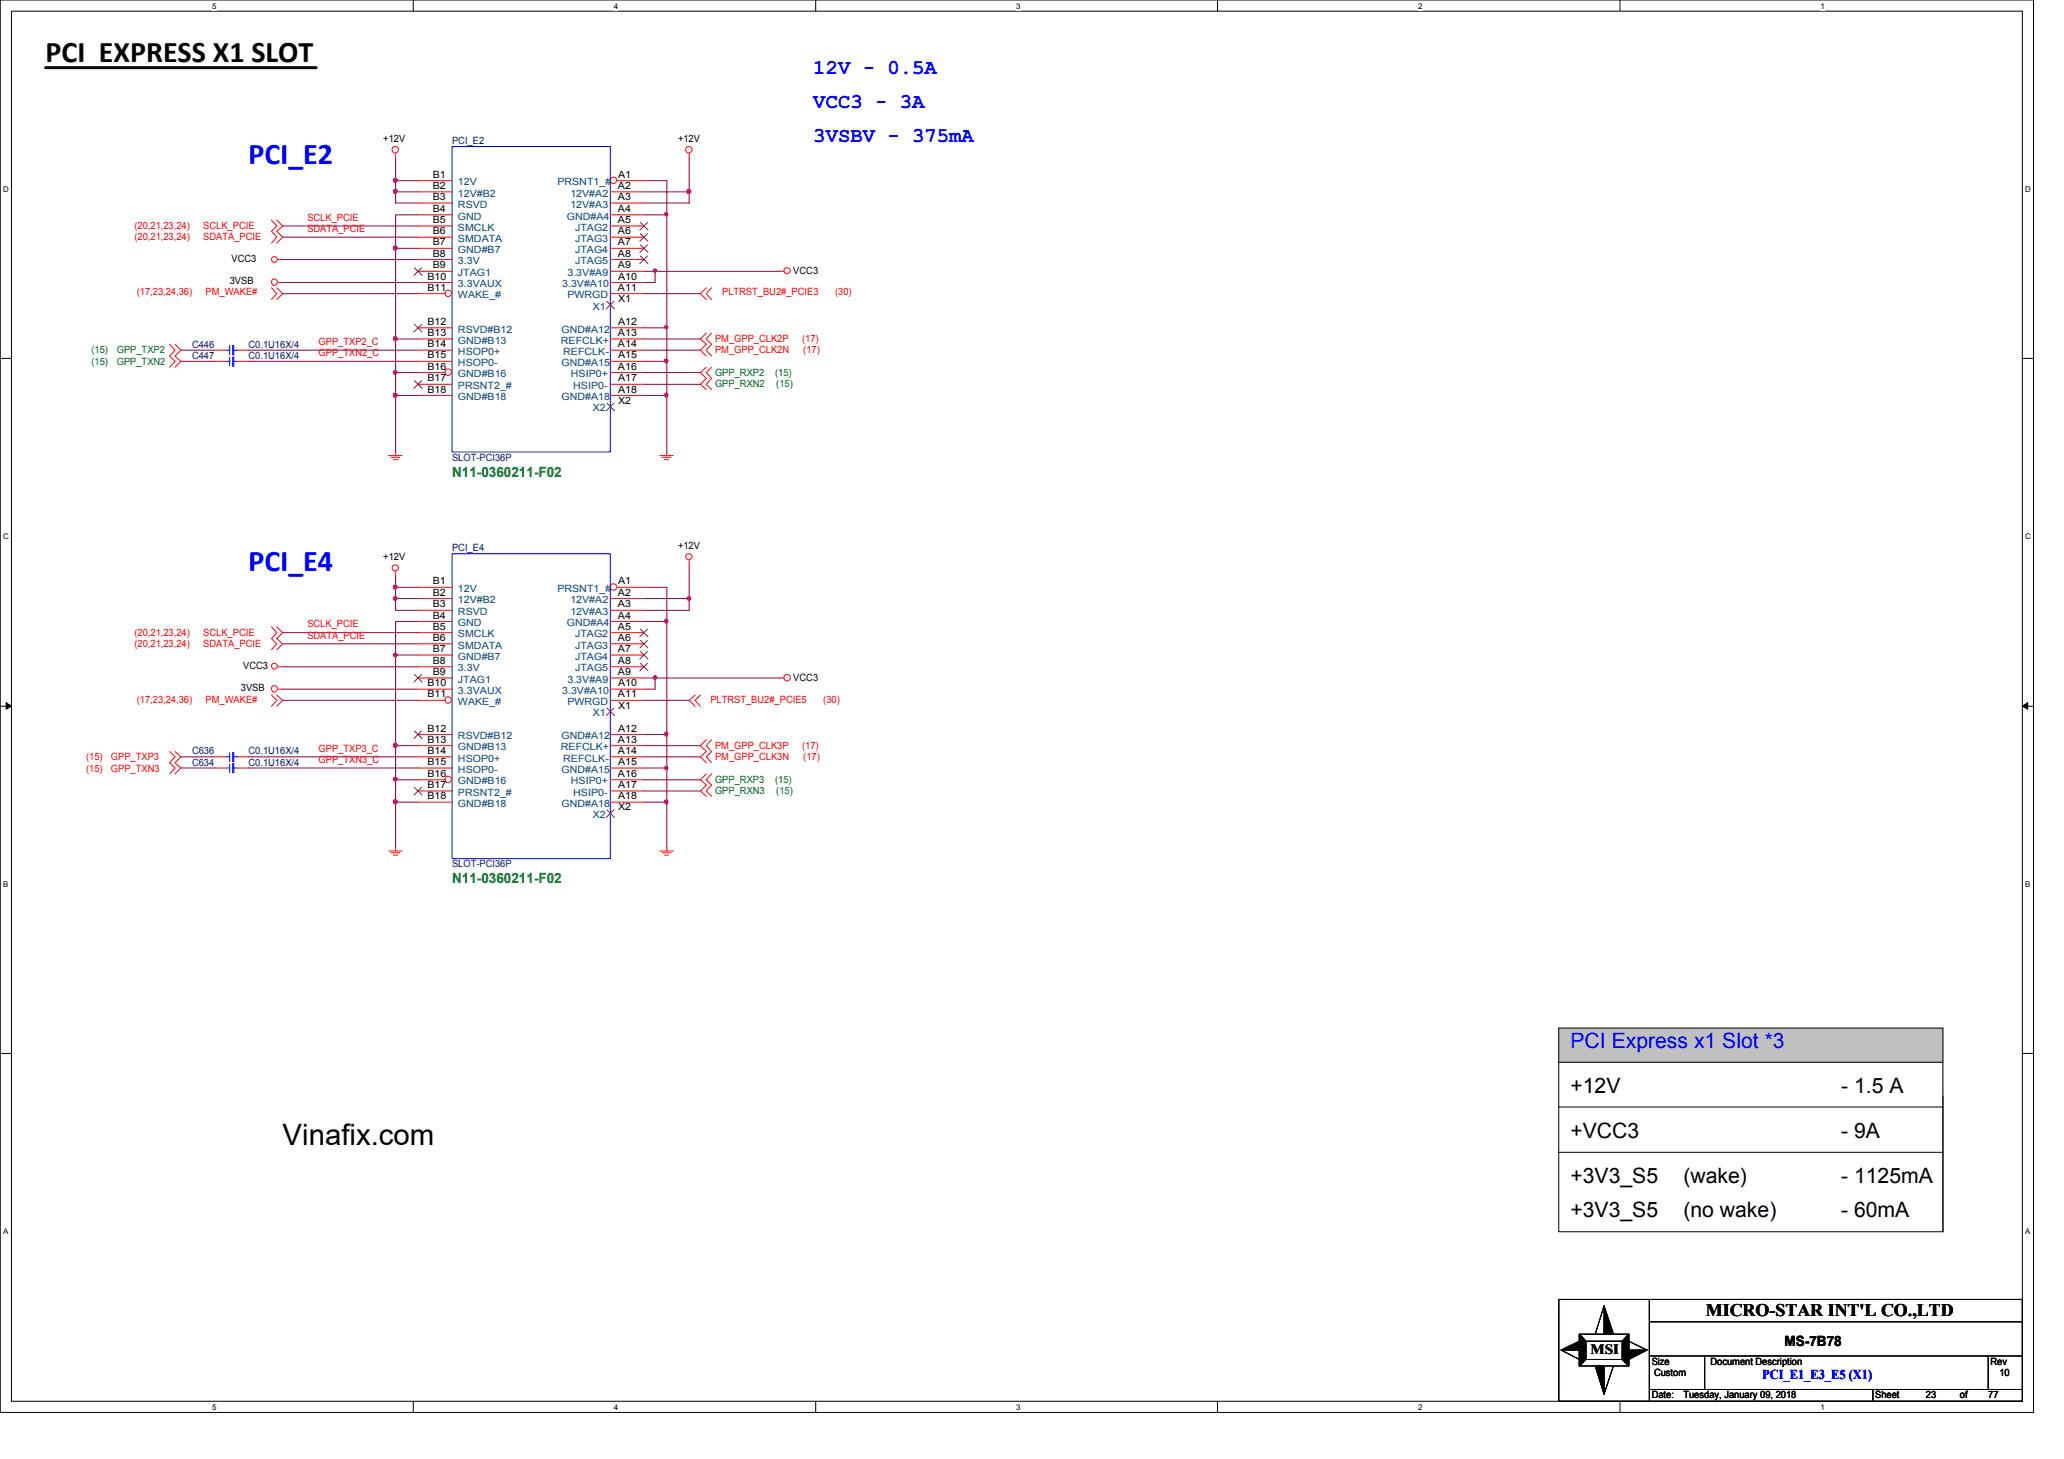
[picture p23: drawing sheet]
<svg xmlns="http://www.w3.org/2000/svg" width="297mm" height="210mm" viewBox="0 0 297 210" stroke-linecap="round" stroke-linejoin="round" font-family="sans-serif">
<defs><g id="words">
<text font-size="4.3" x="6.6" y="9">PCI EXPRESS X1 SLOT</text>
<g font-size="4.3" fill="#00f">
<text x="35.8" y="23.6">PCI_E2</text>
<text x="35.8" y="82.1">PCI_E4</text>
</g>
<text font-size="4.2" x="40.7" y="164.8">Vinafix.com</text>
<g font-size="3" fill="#00f">
<text x="117" y="10.7">12V - 0.5A</text>
<text x="117" y="15.5">VCC3 - 3A</text>
<text x="117" y="20.4">3VSBV - 375mA</text>
<text x="226" y="150.7">PCI Express x1 Slot *3</text>
</g>
<g font-size="3">
<text x="226" y="157.2">+12V</text>
<text x="265" y="157.2">- 1.5 A</text>
<text x="226" y="163.7">+VCC3</text>
<text x="265" y="163.7">- 9A</text>
<text x="226" y="170.2">+3V3_S5</text>
<text x="242.3" y="170.2">(wake)</text>
<text x="265" y="170.2">- 1125mA</text>
<text x="226" y="175.1">+3V3_S5</text>
<text x="242.3" y="175.1">(no wake)</text>
<text x="265" y="175.1">- 60mA</text>
</g>
<text font-size="2.5" x="245.5" y="189.3">MICRO-STAR INT'L CO.,LTD</text>
<g font-size="2" fill="#008000">
<text x="65.1" y="68.6">N11-0360211-F02</text>
<text x="65.1" y="127.1">N11-0360211-F02</text>
</g>
<g font-size="2">
<text x="228.9" y="194.7">MSI</text>
<text x="256.8" y="193.7">MS-7B78</text>
</g>
<text font-size="1.9" fill="#00f" x="253.6" y="198.4">PCI_E1_E3_E5 (X1)</text>
<g font-size="1.4">
<text x="55.2" y="20.4">+12V</text>
<text x="97.6" y="20.4">+12V</text>
<text x="62.3" y="25.6">B1</text>
<text x="62.3" y="27.2">B2</text>
<text x="62.3" y="28.8">B3</text>
<text x="88.9" y="27.2">A2</text>
<text x="88.9" y="28.8">A3</text>
<text x="88.9" y="25.6">A1</text>
<text x="62.3" y="30.5">B4</text>
<text x="62.3" y="32.1">B5</text>
<text x="62.3" y="33.7">B6</text>
<text x="62.3" y="35.3">B7</text>
<text x="88.9" y="30.5">A4</text>
<text x="88.9" y="32.1">A5</text>
<text x="88.9" y="33.7">A6</text>
<text x="88.9" y="35.3">A7</text>
<text x="33.1" y="40.9">3VSB</text>
<text x="33.3" y="37.7">VCC3</text>
<text x="61.5" y="40.2">B10</text>
<text x="61.5" y="41.8">B11</text>
<text x="62.3" y="36.9">B8</text>
<text x="62.3" y="38.6">B9</text>
<text x="88.9" y="36.9">A8</text>
<text x="88.9" y="38.6">A9</text>
<text x="88.9" y="41.8">A11</text>
<text x="88.9" y="40.2">A10</text>
<text x="114.2" y="39.5">VCC3</text>
<text x="61.5" y="46.7">B12</text>
<text x="88.9" y="46.7">A12</text>
<text x="88.9" y="43.4">X1</text>
<text x="61.5" y="48.3">B13</text>
<text x="61.5" y="50">B14</text>
<text x="61.5" y="51.6">B15</text>
<text x="61.5" y="53.2">B16</text>
<text x="88.9" y="48.3">A13</text>
<text x="88.9" y="50">A14</text>
<text x="88.9" y="53.2">A16</text>
<text x="88.9" y="51.6">A15</text>
<text x="61.5" y="54.9">B17</text>
<text x="61.5" y="56.5">B18</text>
<text x="88.9" y="54.9">A17</text>
<text x="88.9" y="56.5">A18</text>
<text x="88.9" y="58.1">X2</text>
<text x="55.2" y="80.6">+12V</text>
<text x="97.6" y="79">+12V</text>
<text x="62.3" y="84.1">B1</text>
<text x="62.3" y="85.7">B2</text>
<text x="62.3" y="87.4">B3</text>
<text x="62.3" y="89">B4</text>
<text x="88.9" y="85.7">A2</text>
<text x="88.9" y="87.4">A3</text>
<text x="88.9" y="89">A4</text>
<text x="88.9" y="84.1">A1</text>
<text x="62.3" y="90.6">B5</text>
<text x="62.3" y="92.2">B6</text>
<text x="62.3" y="93.8">B7</text>
<text x="62.3" y="95.5">B8</text>
<text x="88.9" y="90.6">A5</text>
<text x="88.9" y="92.2">A6</text>
<text x="88.9" y="93.8">A7</text>
<text x="88.9" y="95.5">A8</text>
<text x="34.7" y="99.4">3VSB</text>
<text x="35" y="96.2">VCC3</text>
<text x="61.5" y="98.7">B10</text>
<text x="61.5" y="100.3">B11</text>
<text x="62.3" y="97.1">B9</text>
<text x="88.9" y="97.1">A9</text>
<text x="88.9" y="100.3">A11</text>
<text x="88.9" y="98.7">A10</text>
<text x="88.9" y="101.9">X1</text>
<text x="114.2" y="98">VCC3</text>
<text x="61.5" y="105.2">B12</text>
<text x="61.5" y="106.8">B13</text>
<text x="88.9" y="106.8">A13</text>
<text x="88.9" y="105.2">A12</text>
<text x="61.5" y="108.5">B14</text>
<text x="61.5" y="110.1">B15</text>
<text x="61.5" y="111.8">B16</text>
<text x="61.5" y="113.4">B17</text>
<text x="88.9" y="108.5">A14</text>
<text x="88.9" y="111.8">A16</text>
<text x="88.9" y="110.1">A15</text>
<text x="88.9" y="113.4">A17</text>
<text x="61.5" y="115">B18</text>
<text x="88.9" y="115">A18</text>
<text x="88.9" y="116.6">X2</text>
<text x="237.7" y="196.3">Size</text>
<text x="238" y="198">Custom</text>
<text x="246.2" y="196.3">Document Description</text>
<text x="286.5" y="196.3">Rev</text>
<text x="287.7" y="198">10</text>
<text x="237.7" y="201.2">Date:</text>
<text x="242.3" y="201.2">Tuesday, January 09, 2018</text>
<text x="269.9" y="201.2">Sheet</text>
<text x="277.2" y="201.2">23</text>
<text x="282.1" y="201.2">of</text>
<text x="286.1" y="201.2">77</text>
</g>
<g font-size="1.4" fill="#000080">
<text x="65.1" y="20.7">PCI_E2</text>
<text x="27.6" y="51.6">C447</text>
<text x="27.6" y="50">C446</text>
<text x="35.8" y="51.6">C0.1U16X/4</text>
<text x="35.8" y="50">C0.1U16X/4</text>
<text x="65.1" y="66.3">SLOT-PCI36P</text>
<text x="65.1" y="79.2">PCI_E4</text>
<text x="27.6" y="110.2">C634</text>
<text x="27.6" y="108.5">C636</text>
<text x="35.8" y="110.2">C0.1U16X/4</text>
<text x="35.8" y="108.5">C0.1U16X/4</text>
<text x="65.1" y="124.8">SLOT-PCI36P</text>
</g>
<g font-size="1.4" fill="#004080">
<text x="65.9" y="26.7">12V</text>
<text x="65.9" y="28.3">12V#B2</text>
<text x="65.9" y="29.9">RSVD</text>
<text x="80.2" y="26.7">PRSNT1_#</text>
<text x="82.1" y="28.3">12V#A2</text>
<text x="82.1" y="29.9">12V#A3</text>
<text x="65.9" y="31.6">GND</text>
<text x="65.9" y="33.2">SMCLK</text>
<text x="65.9" y="34.8">SMDATA</text>
<text x="81.6" y="31.6">GND#A4</text>
<text x="82.8" y="33.2">JTAG2</text>
<text x="82.8" y="34.8">JTAG3</text>
<text x="65.9" y="36.4">GND#B7</text>
<text x="65.9" y="38">3.3V</text>
<text x="65.9" y="39.7">JTAG1</text>
<text x="65.9" y="41.3">3.3VAUX</text>
<text x="80.9" y="41.3">3.3V#A10</text>
<text x="81.7" y="39.7">3.3V#A9</text>
<text x="82.8" y="36.4">JTAG4</text>
<text x="82.8" y="38">JTAG5</text>
<text x="65.9" y="42.9">WAKE_#</text>
<text x="65.9" y="47.8">RSVD#B12</text>
<text x="80.8" y="47.8">GND#A12</text>
<text x="81.7" y="42.9">PWRGD</text>
<text x="85.3" y="44.5">X1</text>
<text x="65.9" y="49.4">GND#B13</text>
<text x="65.9" y="51.1">HSOP0+</text>
<text x="65.9" y="52.7">HSOP0-</text>
<text x="80.7" y="49.4">REFCLK+</text>
<text x="80.8" y="52.7">GND#A15</text>
<text x="81.1" y="51.1">REFCLK-</text>
<text x="65.9" y="54.3">GND#B16</text>
<text x="65.9" y="56">PRSNT2_#</text>
<text x="65.9" y="57.6">GND#B18</text>
<text x="80.8" y="57.6">GND#A18</text>
<text x="82.2" y="54.3">HSIP0+</text>
<text x="82.5" y="56">HSIP0-</text>
<text x="85.3" y="59.2">X2</text>
<text x="65.9" y="85.2">12V</text>
<text x="65.9" y="86.8">12V#B2</text>
<text x="65.9" y="88.5">RSVD</text>
<text x="80.2" y="85.2">PRSNT1_#</text>
<text x="82.1" y="86.8">12V#A2</text>
<text x="82.1" y="88.5">12V#A3</text>
<text x="65.9" y="90.1">GND</text>
<text x="65.9" y="91.7">SMCLK</text>
<text x="65.9" y="93.3">SMDATA</text>
<text x="65.9" y="94.9">GND#B7</text>
<text x="81.6" y="90.1">GND#A4</text>
<text x="82.8" y="91.7">JTAG2</text>
<text x="82.8" y="93.3">JTAG3</text>
<text x="82.8" y="94.9">JTAG4</text>
<text x="65.9" y="96.6">3.3V</text>
<text x="65.9" y="98.2">JTAG1</text>
<text x="65.9" y="99.8">3.3VAUX</text>
<text x="65.9" y="101.4">WAKE_#</text>
<text x="80.9" y="99.8">3.3V#A10</text>
<text x="81.7" y="98.2">3.3V#A9</text>
<text x="81.7" y="101.4">PWRGD</text>
<text x="82.8" y="96.6">JTAG5</text>
<text x="65.9" y="106.3">RSVD#B12</text>
<text x="65.9" y="107.9">GND#B13</text>
<text x="80.7" y="107.9">REFCLK+</text>
<text x="80.8" y="106.3">GND#A12</text>
<text x="85.3" y="103">X1</text>
<text x="65.9" y="109.6">HSOP0+</text>
<text x="65.9" y="111.2">HSOP0-</text>
<text x="65.9" y="112.9">GND#B16</text>
<text x="80.8" y="111.2">GND#A15</text>
<text x="81.1" y="109.6">REFCLK-</text>
<text x="82.2" y="112.9">HSIP0+</text>
<text x="65.9" y="114.5">PRSNT2_#</text>
<text x="65.9" y="116.1">GND#B18</text>
<text x="80.8" y="116.1">GND#A18</text>
<text x="82.5" y="114.5">HSIP0-</text>
<text x="85.3" y="117.7">X2</text>
</g>
<g font-size="1.4" fill="#f00">
<text x="19.3" y="34.5">(20,21,23,24)</text>
<text x="19.3" y="32.9">(20,21,23,24)</text>
<text x="29.2" y="34.5">SDATA_PCIE</text>
<text x="29.2" y="32.9">SCLK_PCIE</text>
<text x="44.2" y="31.7">SCLK_PCIE</text>
<text x="44.2" y="33.4">SDATA_PCIE</text>
<text x="19.7" y="42.5">(17,23,24,36)</text>
<text x="29.6" y="42.5">PM_WAKE#</text>
<text x="103.9" y="42.5">PLTRST_BU2#_PCIE3</text>
<text x="120.2" y="42.5">(30)</text>
<text x="45.8" y="49.6">GPP_TXP2_C</text>
<text x="45.8" y="51.2">GPP_TXN2_C</text>
<text x="102.9" y="50.8">PM_GPP_CLK2N</text>
<text x="102.9" y="49.2">PM_GPP_CLK2P</text>
<text x="115.4" y="49.2">(17)</text>
<text x="115.6" y="50.8">(17)</text>
<text x="19.3" y="93.1">(20,21,23,24)</text>
<text x="19.3" y="91.4">(20,21,23,24)</text>
<text x="29.2" y="93.1">SDATA_PCIE</text>
<text x="29.2" y="91.4">SCLK_PCIE</text>
<text x="44.2" y="90.3">SCLK_PCIE</text>
<text x="44.2" y="91.9">SDATA_PCIE</text>
<text x="19.7" y="101.1">(17,23,24,36)</text>
<text x="29.6" y="101.1">PM_WAKE#</text>
<text x="102.2" y="101.1">PLTRST_BU2#_PCIE5</text>
<text x="118.5" y="101.1">(30)</text>
<text x="102.9" y="107.7">PM_GPP_CLK3P</text>
<text x="115.4" y="107.7">(17)</text>
<text x="12.4" y="111">(15)</text>
<text x="12.4" y="109.4">(15)</text>
<text x="16" y="111">GPP_TXN3</text>
<text x="16" y="109.4">GPP_TXP3</text>
<text x="45.8" y="108.1">GPP_TXP3_C</text>
<text x="45.8" y="109.7">GPP_TXN3_C</text>
<text x="102.9" y="109.4">PM_GPP_CLK3N</text>
<text x="115.6" y="109.4">(17)</text>
</g>
<g font-size="1.4" fill="#008000">
<text x="13.2" y="50.8">(15)</text>
<text x="13.2" y="52.5">(15)</text>
<text x="16.8" y="50.8">GPP_TXP2</text>
<text x="16.8" y="52.5">GPP_TXN2</text>
<text x="102.9" y="55.7">GPP_RXN2</text>
<text x="102.9" y="54.1">GPP_RXP2</text>
<text x="111.5" y="54.1">(15)</text>
<text x="111.7" y="55.7">(15)</text>
<text x="102.9" y="112.6">GPP_RXP3</text>
<text x="111.5" y="112.6">(15)</text>
<text x="102.9" y="114.2">GPP_RXN3</text>
<text x="111.7" y="114.2">(15)</text>
</g>
<g font-size="1.1">
<text x="30.5" y="1.3">5</text>
<text x="88.3" y="1.3">4</text>
<text x="146.3" y="1.3">3</text>
<text x="204.1" y="1.3">2</text>
<text x="262" y="1.3">1</text>
<text x=".5" y="27.6">D</text>
<text x="291.5" y="27.6">D</text>
<text x=".5" y="77.6">C</text>
<text x="291.5" y="77.6">C</text>
<text x=".5" y="127.6">B</text>
<text x="291.5" y="127.6">B</text>
<text x=".5" y="177.5">A</text>
<text x="291.5" y="177.5">A</text>
<text x="30.5" y="202.9">5</text>
<text x="88.3" y="202.9">4</text>
<text x="146.3" y="202.9">3</text>
<text x="204.1" y="202.9">2</text>
<text x="262" y="202.9">1</text>
</g>
</g></defs>
<path d="M0 0h292.7v203.2h-292.7zM1.6 1.6h289.4v200h-289.4z" fill="none" stroke="#000" stroke-width=".14"/>
<g fill="#fff">
<path d="M30.5 .3h.6v1.2h-.6z"/>
<path d="M30.5 201.8h.6v1.3h-.6z"/>
</g>
<path d="M59.5 0v1.6M59.5 201.6v1.6" fill="none" stroke="#000" stroke-width=".14"/>
<g fill="#fff">
<path d="M88.3 .3h.6v1.2h-.6z"/>
<path d="M88.3 201.8h.6v1.3h-.6z"/>
</g>
<path d="M117.4 0v1.6M117.4 201.6v1.6" fill="none" stroke="#000" stroke-width=".14"/>
<g fill="#fff">
<path d="M146.3 .3h.6v1.2h-.6z"/>
<path d="M146.3 201.8h.6v1.3h-.6z"/>
</g>
<path d="M175.2 0v1.6M175.2 201.6v1.6" fill="none" stroke="#000" stroke-width=".14"/>
<g fill="#fff">
<path d="M204.1 .3h.6v1.2h-.6z"/>
<path d="M204.1 201.8h.6v1.3h-.6z"/>
</g>
<path d="M233.1 0v1.6M233.1 201.6v1.6" fill="none" stroke="#000" stroke-width=".14"/>
<g fill="#fff">
<path d="M262 .3h.6v1.2h-.6z"/>
<path d="M262 201.8h.6v1.3h-.6z"/>
<path d="M.5 26.6h.7v1.3h-.7z"/>
<path d="M291.5 26.6h.7v1.3h-.7z"/>
<path d="M.5 76.5h.7v1.3h-.7z"/>
<path d="M291.5 76.5h.7v1.3h-.7z"/>
</g>
<path d="M0 51.6h1.6M291 51.6h1.7" fill="none" stroke="#000" stroke-width=".14"/>
<g fill="#fff">
<path d="M.5 126.6h.6v1.2h-.6z"/>
<path d="M291.5 126.6h.6v1.2h-.6z"/>
</g>
<path d="M0 101.6h1.6M.9 101.1l.7 .5-.7 .4zM291 101.6h1.7M291 101.6l.8-.5v.9z" fill="none" stroke="#000" stroke-width=".14"/>
<path d="M.9 101.1l.7 .5-.7 .4zM291 101.6l.8-.5v.9z" fill="#000"/>
<g fill="#fff">
<path d="M.5 176.5h.6v1.3h-.6z"/>
<path d="M291.5 176.5h.6v1.3h-.6z"/>
</g>
<path d="M0 151.6h1.6M291 151.6h1.7" fill="none" stroke="#000" stroke-width=".14"/>
<path d="M6.6 9.7h38.9" fill="none" stroke="#000" stroke-width=".42"/>
<path d="M224.4 148h55.2v4.8h-55.2z" fill="#c0c0c0"/>
<path d="M224.3 147.9h55.3v4.9h-55.3z" fill="none" stroke="#c0c0c0" stroke-width=".14"/>
<g fill="none" stroke="#000" stroke-width=".14">
<path d="M224.3 147.9h55.3v29.3h-55.3zM224.3 152.8h55.3M224.3 159.3h55.3M279.6 157.7v19.5M224.3 165.8h55.3M224.3 186.9h66.7v14.7h-66.7zM224.7 194.2l2.6 1.4M224.7 194.2l2.6-1.2v1.2zM227.3 191.9l.9 1.1v2.6l-.9 .9zM227.3 191.9h7.1v4.6h-7.1zM227.3 191.9l.9 1.1M228.2 193h5.3v2.6h-5.3z"/>
<path d="M228.2 195.6l-.9 .9M229.6 196.5h1.2v4.1zM230.8 187.9l1.4 4h-1.4zM230.8 187.9l-1.2 4M232.2 196.5l-1.4 4.1M233.5 195.6l.9 .9M234.4 194.2h2.6l-2.6 1.4zM234.4 193l2.6 1.2M234.4 191.9v4.6l-.9-.9v-2.6zM234.4 191.9l-.9 1.1M237.4 199.9h53.6M237.4 195.1h53.6"/>
<path d="M237.4 190.2h53.6M237.4 186.9v14.7M245.3 195.1v4.8M269.5 199.9v1.7M286.1 195.1v4.8"/>
</g>
<g fill="none" stroke="#f00" stroke-width=".14">
<path d="M39.1 31.7l.7 .8-.7 .8 .7 .8-.7 .9M39.8 31.7l.9 .8-.9 .8 .9 .8-.9 .9M40 37.3h.7M56.9 22.1v.7M60.2 26h4.9M60.2 27.6h4.9M60.2 29.2h4.9M60.2 30.9h4.9M60.2 32.5h4.9M60.2 34.1h4.9M60.2 35.7h4.9M60.2 37.3h4.9"/>
<path d="M60.2 39h4.9M99.2 22.1v.7M112.2 39h.6M24.4 49.5l.8 .9-.8 .8 .8 .8-.8 .8M25.2 49.5l.8 .9-.8 .8 .8 .8-.8 .8M30.9 52h1.7M34.2 52h1.6M39.1 41.4l.7 .8-.7 .9M39.8 41.4l.9 .8-.9 .9M40 40.6h.7M60.2 40.6h4.9M101.6 41.4l-.8 .8 .8 .9"/>
<path d="M101.6 47.9l-.8 .9 .8 .7-.8 .9 .8 .8M101.6 52.8l-.8 .8 .8 .8-.8 .9 .8 .8M102.4 41.4l-.8 .8 .8 .9M102.4 47.9l-.8 .9 .8 .7-.8 .9 .8 .8M102.4 52.8l-.8 .8 .8 .8-.8 .9 .8 .8M55.9 65.5h2M56.3 65.8h1.2M56.6 66.1h.7M56.9 65v.5M95 65.5h1.9M95.3 65.8h1.3M95.6 66.1h.6"/>
<path d="M96 65v.5M39.1 90.2l.7 .8-.7 .9 .7 .7-.7 .9M39.1 100l.7 .8-.7 .8M39.8 90.2l.9 .8-.9 .9 .9 .7-.9 .9M39.8 100l.9 .8-.9 .8M40 99.1h.7M40 95.9h.7M56.9 82.2v.7M99.2 80.6v.7M100 100l-.8 .8 .8 .8M100.8 100l-.8 .8 .8 .8M112.2 97.5h.6"/>
<path d="M24.4 108.1l.8 .8-.8 .8 .8 .8-.8 .8M25.2 108.1l.8 .8-.8 .8 .8 .8-.8 .8M101.6 111.3l-.8 .9 .8 .7-.8 .9 .8 .8M101.6 106.4l-.8 .9 .8 .8-.8 .8 .8 .8M102.4 111.3l-.8 .9 .8 .7-.8 .9 .8 .8M102.4 106.4l-.8 .9 .8 .8-.8 .8 .8 .8M55.9 122.4h2M56.3 122.7h1.2M56.6 123h.7M56.9 121.9v.5M95 122.4h1.9M95.3 122.7h1.3"/>
<path d="M95.6 123h.6M96 121.9v.5"/>
<circle cx="39.5" cy="37.3" r=".42"/>
<circle cx="56.9" cy="21.5" r=".48"/>
<circle cx="99.1" cy="21.5" r=".48"/>
<circle cx="113.3" cy="38.9" r=".45"/>
<circle cx="39.5" cy="40.6" r=".45"/>
<circle cx="39.5" cy="99.1" r=".45"/>
<circle cx="39.5" cy="95.8" r=".42"/>
<circle cx="56.9" cy="81.7" r=".45"/>
<circle cx="99.2" cy="80.1" r=".45"/>
<circle cx="113.3" cy="97.5" r=".48"/>
</g>
<g fill="#000">
<path d="M224.7 194.2l2.6-1.2v1.2zM230.8 187.9l1.4 4h-1.4zM234.4 194.2h2.6l-2.6 1.4zM229.6 196.5h1.2v4.1z"/>
<path d="M227.3 191.9l.9 1.1v2.6l-.9 .9z" fill-rule="evenodd"/>
<path d="M227.3 191.9l.9 1.1v2.6l-.9 .9z" fill-rule="evenodd"/>
<path d="M227.3 191.9l.9 1.1v2.6l-.9 .9z" fill-rule="evenodd"/>
<path d="M234.4 191.9v4.6l-.9-.9v-2.6z" fill-rule="evenodd"/>
<path d="M234.4 191.9v4.6l-.9-.9v-2.6z" fill-rule="evenodd"/>
<path d="M234.4 191.9v4.6l-.9-.9v-2.6z" fill-rule="evenodd"/>
</g>
<path d="M65.1 21.1h22.7v43.9h-22.7zM32.6 52h.5M33.1 51.4v1.3M33.5 51.4h.2v1.3h-.2zM33.7 52h.5" fill="none" stroke="#00f" stroke-width=".14"/>
<path d="M59.6 38.5l1.1 1.1M60.7 38.5l-1.1 1.1" fill="none" stroke="#804000" stroke-width=".14"/>
<circle cx="64.5" cy="42.2" r=".48" fill="#fff"/>
<g fill="none" stroke="#f00" stroke-width=".14">
<path d="M60.2 42.2h3.8M60.2 47.2h4.9M60.2 48.8h4.9M60.2 50.4h4.9M60.2 52h4.9"/>
<circle cx="64.5" cy="42.2" r=".48"/>
</g>
<path d="M59.6 46.7l1.1 1.1M60.7 46.7l-1.1 1.1" fill="none" stroke="#804000" stroke-width=".14"/>
<circle cx="64.5" cy="53.5" r=".48" fill="#fff"/>
<g fill="none" stroke="#f00" stroke-width=".14">
<path d="M60.2 53.6h3.8M60.2 55.3h4.9M60.2 56.9h4.9"/>
<circle cx="64.5" cy="53.5" r=".48"/>
</g>
<path d="M59.6 54.8l1.1 1.1M60.7 54.8l-1.1 1.1" fill="none" stroke="#804000" stroke-width=".14"/>
<circle cx="88.3" cy="25.9" r=".48" fill="#fff"/>
<g fill="none" stroke="#f00" stroke-width=".14">
<path d="M87.8 27.6h4.9M87.8 29.2h4.9M87.8 30.9h4.9M87.8 32.5h4.9M87.8 34.1h4.9M87.8 35.7h4.9M87.8 37.3h4.9M87.8 39h4.9M88.9 26h3.8M87.8 40.6h4.9M87.8 42.2h4.9M87.8 47.2h4.9"/>
<path d="M87.8 48.8h4.9M87.8 50.4h4.9M87.8 52h4.9M87.8 53.6h4.9M87.8 55.3h4.9M87.8 56.9h4.9M87.8 43.9h.1M87.8 58.5h.1M60.2 84.5h4.9M60.2 86.1h4.9M60.2 87.8h4.9M60.2 89.4h4.9"/>
<path d="M60.2 91h4.9M60.2 92.6h4.9M60.2 94.2h4.9M60.2 95.9h4.9M60.2 97.5h4.9M60.2 99.1h4.9"/>
<circle cx="88.3" cy="25.9" r=".48"/>
</g>
<g fill="none" stroke="#804000" stroke-width=".14">
<path d="M92.2 32l1.1 1.1M92.2 33.6l1.1 1.1M92.2 35.2l1.1 1.1M92.2 36.8l1.1 1.1M93.2 32l-1.1 1.1M93.2 33.6l-1.1 1.1M93.2 35.2l-1.1 1.1M93.2 36.8l-1.1 1.1M87.3 43.4l1.1 1.1M87.3 58l1.1 1.1M88.3 43.4l-1.1 1.1M88.3 58l-1.1 1.1"/>
<path d="M59.6 97l1.1 1.1M60.7 97l-1.1 1.1"/>
</g>
<path d="M65.1 79.7h22.7v43.8h-22.7z" fill="none" stroke="#00f" stroke-width=".14"/>
<circle cx="64.5" cy="100.7" r=".48" fill="#fff"/>
<g fill="none" stroke="#f00" stroke-width=".14">
<path d="M60.2 100.8h3.8M60.2 105.7h4.9M60.2 107.3h4.9M60.2 108.9h4.9M60.2 110.5h4.9"/>
<circle cx="64.5" cy="100.7" r=".48"/>
</g>
<path d="M59.6 105.2l1.1 1.1M60.7 105.2l-1.1 1.1" fill="none" stroke="#804000" stroke-width=".14"/>
<circle cx="64.5" cy="112.1" r=".48" fill="#fff"/>
<g fill="none" stroke="#f00" stroke-width=".14">
<path d="M60.2 112.2h3.8M60.2 113.8h4.9M60.2 115.4h4.9"/>
<circle cx="64.5" cy="112.1" r=".48"/>
</g>
<path d="M59.6 113.3l1.1 1.1M60.7 113.3l-1.1 1.1" fill="none" stroke="#804000" stroke-width=".14"/>
<circle cx="88.3" cy="84.4" r=".48" fill="#fff"/>
<g fill="none" stroke="#f00" stroke-width=".14">
<path d="M30.9 50.4h1.7M34.2 50.4h1.6M87.8 86.1h4.9M87.8 87.8h4.9M87.8 89.4h4.9M87.8 91h4.9M87.8 92.6h4.9M87.8 94.2h4.9M87.8 95.9h4.9M87.8 97.5h4.9M87.8 99.1h4.9M88.9 84.5h3.8"/>
<path d="M30.9 110.5h1.7M30.9 108.9h1.7M34.2 110.5h1.6M34.2 108.9h1.6M87.8 100.8h4.9M87.8 105.7h4.9M87.8 107.3h4.9M87.8 108.9h4.9M87.8 110.5h4.9M87.8 112.2h4.9M87.8 113.8h4.9M87.8 115.4h4.9"/>
<path d="M87.8 102.4h.1M87.8 117h.1"/>
<circle cx="88.3" cy="84.4" r=".48"/>
</g>
<path d="M92.2 90.5l1.1 1.1M92.2 92.1l1.1 1.1M92.2 93.7l1.1 1.1M92.2 95.4l1.1 1.1M93.2 90.5l-1.1 1.1M93.2 92.1l-1.1 1.1M93.2 93.7l-1.1 1.1M93.2 95.4l-1.1 1.1M87.3 101.9l1.1 1.1M87.3 116.5l1.1 1.1M88.3 101.9l-1.1 1.1M88.3 116.5l-1.1 1.1" fill="none" stroke="#804000" stroke-width=".14"/>
<path d="M32.6 50.4h.5M33.1 49.7v1.4M33.5 49.7h.2v1.4h-.2zM33.7 50.4h.5M32.6 110.5h.5M32.6 108.9h.5M33.1 109.9v1.3M33.1 108.3v1.3M33.5 109.9h.2v1.3h-.2zM33.5 108.3h.2v1.3h-.2zM33.7 110.5h.5M33.7 108.9h.5" fill="none" stroke="#00f" stroke-width=".14"/>
<path d="M56.9 53.6v3.3M96 52v4.9" fill="none" stroke="#800040" stroke-width=".14"/>
<circle cx="95.9" cy="56.8" r=".28" fill="#f0f"/>
<circle cx="95.9" cy="56.8" r=".28" fill="none" stroke="#f0f" stroke-width=".14"/>
<circle cx="95.9" cy="51.9" r=".28" fill="#f0f"/>
<circle cx="95.9" cy="51.9" r=".28" fill="none" stroke="#f0f" stroke-width=".14"/>
<path d="M92.7 30.9h3.3M92.7 27.6h6.5v1.6h-6.5M94.3 39h17.9" fill="none" stroke="#800040" stroke-width=".14"/>
<path d="M94.1 38.7l.3 .1 .1 .1-.2 .3-.3-.3z" fill-rule="evenodd" fill="#f0f"/>
<path d="M94.1 38.7l.3 .1 .1 .1-.2 .3-.3-.3z" fill="none" stroke="#f0f" stroke-width=".14"/>
<path d="M94.3 39v1.6M96 26v4.9M92.7 50.4h8.1M92.7 48.8h8.1" fill="none" stroke="#800040" stroke-width=".14"/>
<path d="M95.7 30.6h.3l.1 .2-.2 .3-.3-.3z" fill-rule="evenodd" fill="#f0f"/>
<path d="M95.7 30.6h.3l.1 .2-.2 .3-.3-.3z" fill="none" stroke="#f0f" stroke-width=".14"/>
<path d="M92.7 26h3.3M99.2 22.8v4.8" fill="none" stroke="#800040" stroke-width=".14"/>
<circle cx="99.1" cy="27.5" r=".31" fill="#f0f"/>
<circle cx="99.1" cy="27.5" r=".31" fill="none" stroke="#f0f" stroke-width=".14"/>
<path d="M96 30.9v16.3h-3.3M92.7 40.6h1.6" fill="none" stroke="#800040" stroke-width=".14"/>
<path d="M95.7 46.8l.3 .1 .1 .2-.2 .2-.3-.2z" fill-rule="evenodd" fill="#f0f"/>
<path d="M95.7 46.8l.3 .1 .1 .2-.2 .2-.3-.2z" fill="none" stroke="#f0f" stroke-width=".14"/>
<path d="M56.9 35.7v13.1M92.7 39h1.6M92.7 56.9h3.3v8.1M96 47.2v4.8h-3.3" fill="none" stroke="#800040" stroke-width=".14"/>
<circle cx="56.9" cy="35.7" r=".31" fill="#f0f"/>
<circle cx="56.9" cy="35.7" r=".31" fill="none" stroke="#f0f" stroke-width=".14"/>
<path d="M60.2 48.8h-3.3v4.8" fill="none" stroke="#800040" stroke-width=".14"/>
<circle cx="56.9" cy="53.6" r=".28" fill="#f0f"/>
<circle cx="56.9" cy="53.6" r=".28" fill="none" stroke="#f0f" stroke-width=".14"/>
<circle cx="56.9" cy="48.7" r=".31" fill="#f0f"/>
<circle cx="56.9" cy="48.7" r=".31" fill="none" stroke="#f0f" stroke-width=".14"/>
<path d="M56.9 56.9v8.1M56.9 53.6h3.3" fill="none" stroke="#800040" stroke-width=".14"/>
<circle cx="56.9" cy="56.8" r=".31" fill="#f0f"/>
<circle cx="56.9" cy="56.8" r=".31" fill="none" stroke="#f0f" stroke-width=".14"/>
<path d="M56.9 26v1.6h3.3M56.9 56.9h3.3M92.7 53.6h8.1M92.7 55.3h8.1M92.7 42.2h8.1" fill="none" stroke="#800040" stroke-width=".14"/>
<circle cx="56.9" cy="27.5" r=".31" fill="#f0f"/>
<circle cx="56.9" cy="27.5" r=".31" fill="none" stroke="#f0f" stroke-width=".14"/>
<circle cx="56.9" cy="25.9" r=".31" fill="#f0f"/>
<circle cx="56.9" cy="25.9" r=".31" fill="none" stroke="#f0f" stroke-width=".14"/>
<path d="M40.7 37.3h19.5M40.7 32.5h19.5M40.7 34.1h19.5M56.9 22.8v3.2h3.3M56.9 27.6v1.6h3.3M60.2 30.9h-3.3v4.8h3.3M40.7 42.2h19.5M40.7 40.6h19.5M92.7 86.1h6.5v1.7M26 110.5h4.9M26 108.9h4.9M96 110.5v4.9" fill="none" stroke="#800040" stroke-width=".14"/>
<circle cx="99.2" cy="86.1" r=".28" fill="#f0f"/>
<circle cx="99.2" cy="86.1" r=".28" fill="none" stroke="#f0f" stroke-width=".14"/>
<path d="M92.7 89.4h3.3M92.7 87.8h6.5M94.3 97.5h17.9" fill="none" stroke="#800040" stroke-width=".14"/>
<circle cx="94.2" cy="97.5" r=".28" fill="#f0f"/>
<circle cx="94.2" cy="97.5" r=".28" fill="none" stroke="#f0f" stroke-width=".14"/>
<path d="M92.7 84.5h3.3v21.2M94.3 97.5v1.6h-1.6M99.2 81.3v4.8M92.7 108.9h8.1M92.7 107.3h8.1" fill="none" stroke="#800040" stroke-width=".14"/>
<circle cx="95.9" cy="105.6" r=".28" fill="#f0f"/>
<circle cx="95.9" cy="105.6" r=".28" fill="none" stroke="#f0f" stroke-width=".14"/>
<circle cx="95.9" cy="89.4" r=".28" fill="#f0f"/>
<circle cx="95.9" cy="89.4" r=".28" fill="none" stroke="#f0f" stroke-width=".14"/>
<path d="M92.7 105.7h3.3v4.8h-3.3" fill="none" stroke="#800040" stroke-width=".14"/>
<path d="M95.7 110.3h.3l.1 .2-.2 .2-.3-.2z" fill-rule="evenodd" fill="#f0f"/>
<path d="M95.7 110.3h.3l.1 .2-.2 .2-.3-.2z" fill="none" stroke="#f0f" stroke-width=".14"/>
<path d="M96 115.4v6.5" fill="none" stroke="#800040" stroke-width=".14"/>
<circle cx="95.9" cy="115.3" r=".28" fill="#f0f"/>
<circle cx="95.9" cy="115.3" r=".28" fill="none" stroke="#f0f" stroke-width=".14"/>
<path d="M35.8 50.4h24.4M35.8 52h24.4M56.9 94.2v13.1M92.7 97.5h1.6M56.9 112.2v3.2M92.7 115.4h3.3M92.7 112.2h8.1M92.7 113.8h8.1M92.7 100.8h6.5" fill="none" stroke="#800040" stroke-width=".14"/>
<circle cx="56.9" cy="107.2" r=".31" fill="#f0f"/>
<circle cx="56.9" cy="107.2" r=".31" fill="none" stroke="#f0f" stroke-width=".14"/>
<circle cx="56.9" cy="94.3" r=".28" fill="#f0f"/>
<circle cx="56.9" cy="94.3" r=".28" fill="none" stroke="#f0f" stroke-width=".14"/>
<path d="M60.2 107.3h-3.3v4.9" fill="none" stroke="#800040" stroke-width=".14"/>
<circle cx="56.9" cy="112.1" r=".28" fill="#f0f"/>
<circle cx="56.9" cy="112.1" r=".28" fill="none" stroke="#f0f" stroke-width=".14"/>
<path d="M56.9 115.4v6.5M56.9 112.2h3.3" fill="none" stroke="#800040" stroke-width=".14"/>
<circle cx="56.9" cy="115.3" r=".31" fill="#f0f"/>
<circle cx="56.9" cy="115.3" r=".31" fill="none" stroke="#f0f" stroke-width=".14"/>
<path d="M56.9 82.9v3.2h3.3M35.8 108.9h24.4M35.8 110.5h24.4M56.9 115.4h3.3" fill="none" stroke="#800040" stroke-width=".14"/>
<circle cx="56.9" cy="84.4" r=".31" fill="#f0f"/>
<circle cx="56.9" cy="84.4" r=".31" fill="none" stroke="#f0f" stroke-width=".14"/>
<path d="M40.7 99.1h19.5M56.9 86.1v1.7M56.9 84.5h3.3M60.2 89.4h-3.3v4.8h3.3M40.7 100.8h19.5" fill="none" stroke="#800040" stroke-width=".14"/>
<circle cx="56.9" cy="86.1" r=".28" fill="#f0f"/>
<circle cx="56.9" cy="86.1" r=".28" fill="none" stroke="#f0f" stroke-width=".14"/>
<path d="M26 50.4h4.9M26 52h4.9M40.7 95.9h19.5M40.7 91h19.5M40.7 92.6h19.5M56.9 87.8h3.3" fill="none" stroke="#800040" stroke-width=".14"/>
<circle cx="95.9" cy="56.8" r=".28" fill="#f0f"/>
<circle cx="95.9" cy="56.8" r=".28" fill="none" stroke="#f0f" stroke-width=".14"/>
<circle cx="95.9" cy="51.9" r=".28" fill="#f0f"/>
<circle cx="95.9" cy="51.9" r=".28" fill="none" stroke="#f0f" stroke-width=".14"/>
<path d="M94.1 38.7l.3 .1 .1 .1-.2 .3-.3-.3z" fill-rule="evenodd" fill="#f0f"/>
<path d="M94.1 38.7l.3 .1 .1 .1-.2 .3-.3-.3z" fill="none" stroke="#f0f" stroke-width=".14"/>
<path d="M95.7 30.6h.3l.1 .2-.2 .3-.3-.3z" fill-rule="evenodd" fill="#f0f"/>
<path d="M95.7 30.6h.3l.1 .2-.2 .3-.3-.3z" fill="none" stroke="#f0f" stroke-width=".14"/>
<circle cx="99.1" cy="27.5" r=".31" fill="#f0f"/>
<circle cx="99.1" cy="27.5" r=".31" fill="none" stroke="#f0f" stroke-width=".14"/>
<path d="M95.7 46.8l.3 .1 .1 .2-.2 .2-.3-.2z" fill-rule="evenodd" fill="#f0f"/>
<path d="M95.7 46.8l.3 .1 .1 .2-.2 .2-.3-.2z" fill="none" stroke="#f0f" stroke-width=".14"/>
<circle cx="56.9" cy="35.7" r=".31" fill="#f0f"/>
<circle cx="56.9" cy="35.7" r=".31" fill="none" stroke="#f0f" stroke-width=".14"/>
<circle cx="56.9" cy="53.6" r=".28" fill="#f0f"/>
<circle cx="56.9" cy="53.6" r=".28" fill="none" stroke="#f0f" stroke-width=".14"/>
<circle cx="56.9" cy="48.7" r=".31" fill="#f0f"/>
<circle cx="56.9" cy="48.7" r=".31" fill="none" stroke="#f0f" stroke-width=".14"/>
<circle cx="56.9" cy="56.8" r=".31" fill="#f0f"/>
<circle cx="56.9" cy="56.8" r=".31" fill="none" stroke="#f0f" stroke-width=".14"/>
<circle cx="56.9" cy="27.5" r=".31" fill="#f0f"/>
<circle cx="56.9" cy="27.5" r=".31" fill="none" stroke="#f0f" stroke-width=".14"/>
<circle cx="56.9" cy="25.9" r=".31" fill="#f0f"/>
<circle cx="56.9" cy="25.9" r=".31" fill="none" stroke="#f0f" stroke-width=".14"/>
<circle cx="99.2" cy="86.1" r=".28" fill="#f0f"/>
<circle cx="99.2" cy="86.1" r=".28" fill="none" stroke="#f0f" stroke-width=".14"/>
<circle cx="94.2" cy="97.5" r=".28" fill="#f0f"/>
<circle cx="94.2" cy="97.5" r=".28" fill="none" stroke="#f0f" stroke-width=".14"/>
<circle cx="95.9" cy="105.6" r=".28" fill="#f0f"/>
<circle cx="95.9" cy="105.6" r=".28" fill="none" stroke="#f0f" stroke-width=".14"/>
<circle cx="95.9" cy="89.4" r=".28" fill="#f0f"/>
<circle cx="95.9" cy="89.4" r=".28" fill="none" stroke="#f0f" stroke-width=".14"/>
<path d="M95.7 110.3h.3l.1 .2-.2 .2-.3-.2z" fill-rule="evenodd" fill="#f0f"/>
<path d="M95.7 110.3h.3l.1 .2-.2 .2-.3-.2z" fill="none" stroke="#f0f" stroke-width=".14"/>
<circle cx="95.9" cy="115.3" r=".28" fill="#f0f"/>
<circle cx="95.9" cy="115.3" r=".28" fill="none" stroke="#f0f" stroke-width=".14"/>
<circle cx="56.9" cy="107.2" r=".31" fill="#f0f"/>
<circle cx="56.9" cy="107.2" r=".31" fill="none" stroke="#f0f" stroke-width=".14"/>
<circle cx="56.9" cy="94.3" r=".28" fill="#f0f"/>
<circle cx="56.9" cy="94.3" r=".28" fill="none" stroke="#f0f" stroke-width=".14"/>
<circle cx="56.9" cy="112.1" r=".28" fill="#f0f"/>
<circle cx="56.9" cy="112.1" r=".28" fill="none" stroke="#f0f" stroke-width=".14"/>
<circle cx="56.9" cy="115.3" r=".31" fill="#f0f"/>
<circle cx="56.9" cy="115.3" r=".31" fill="none" stroke="#f0f" stroke-width=".14"/>
<circle cx="56.9" cy="84.4" r=".31" fill="#f0f"/>
<circle cx="56.9" cy="84.4" r=".31" fill="none" stroke="#f0f" stroke-width=".14"/>
<circle cx="56.9" cy="86.1" r=".28" fill="#f0f"/>
<circle cx="56.9" cy="86.1" r=".28" fill="none" stroke="#f0f" stroke-width=".14"/>
<use href="#words"/>
</svg>
